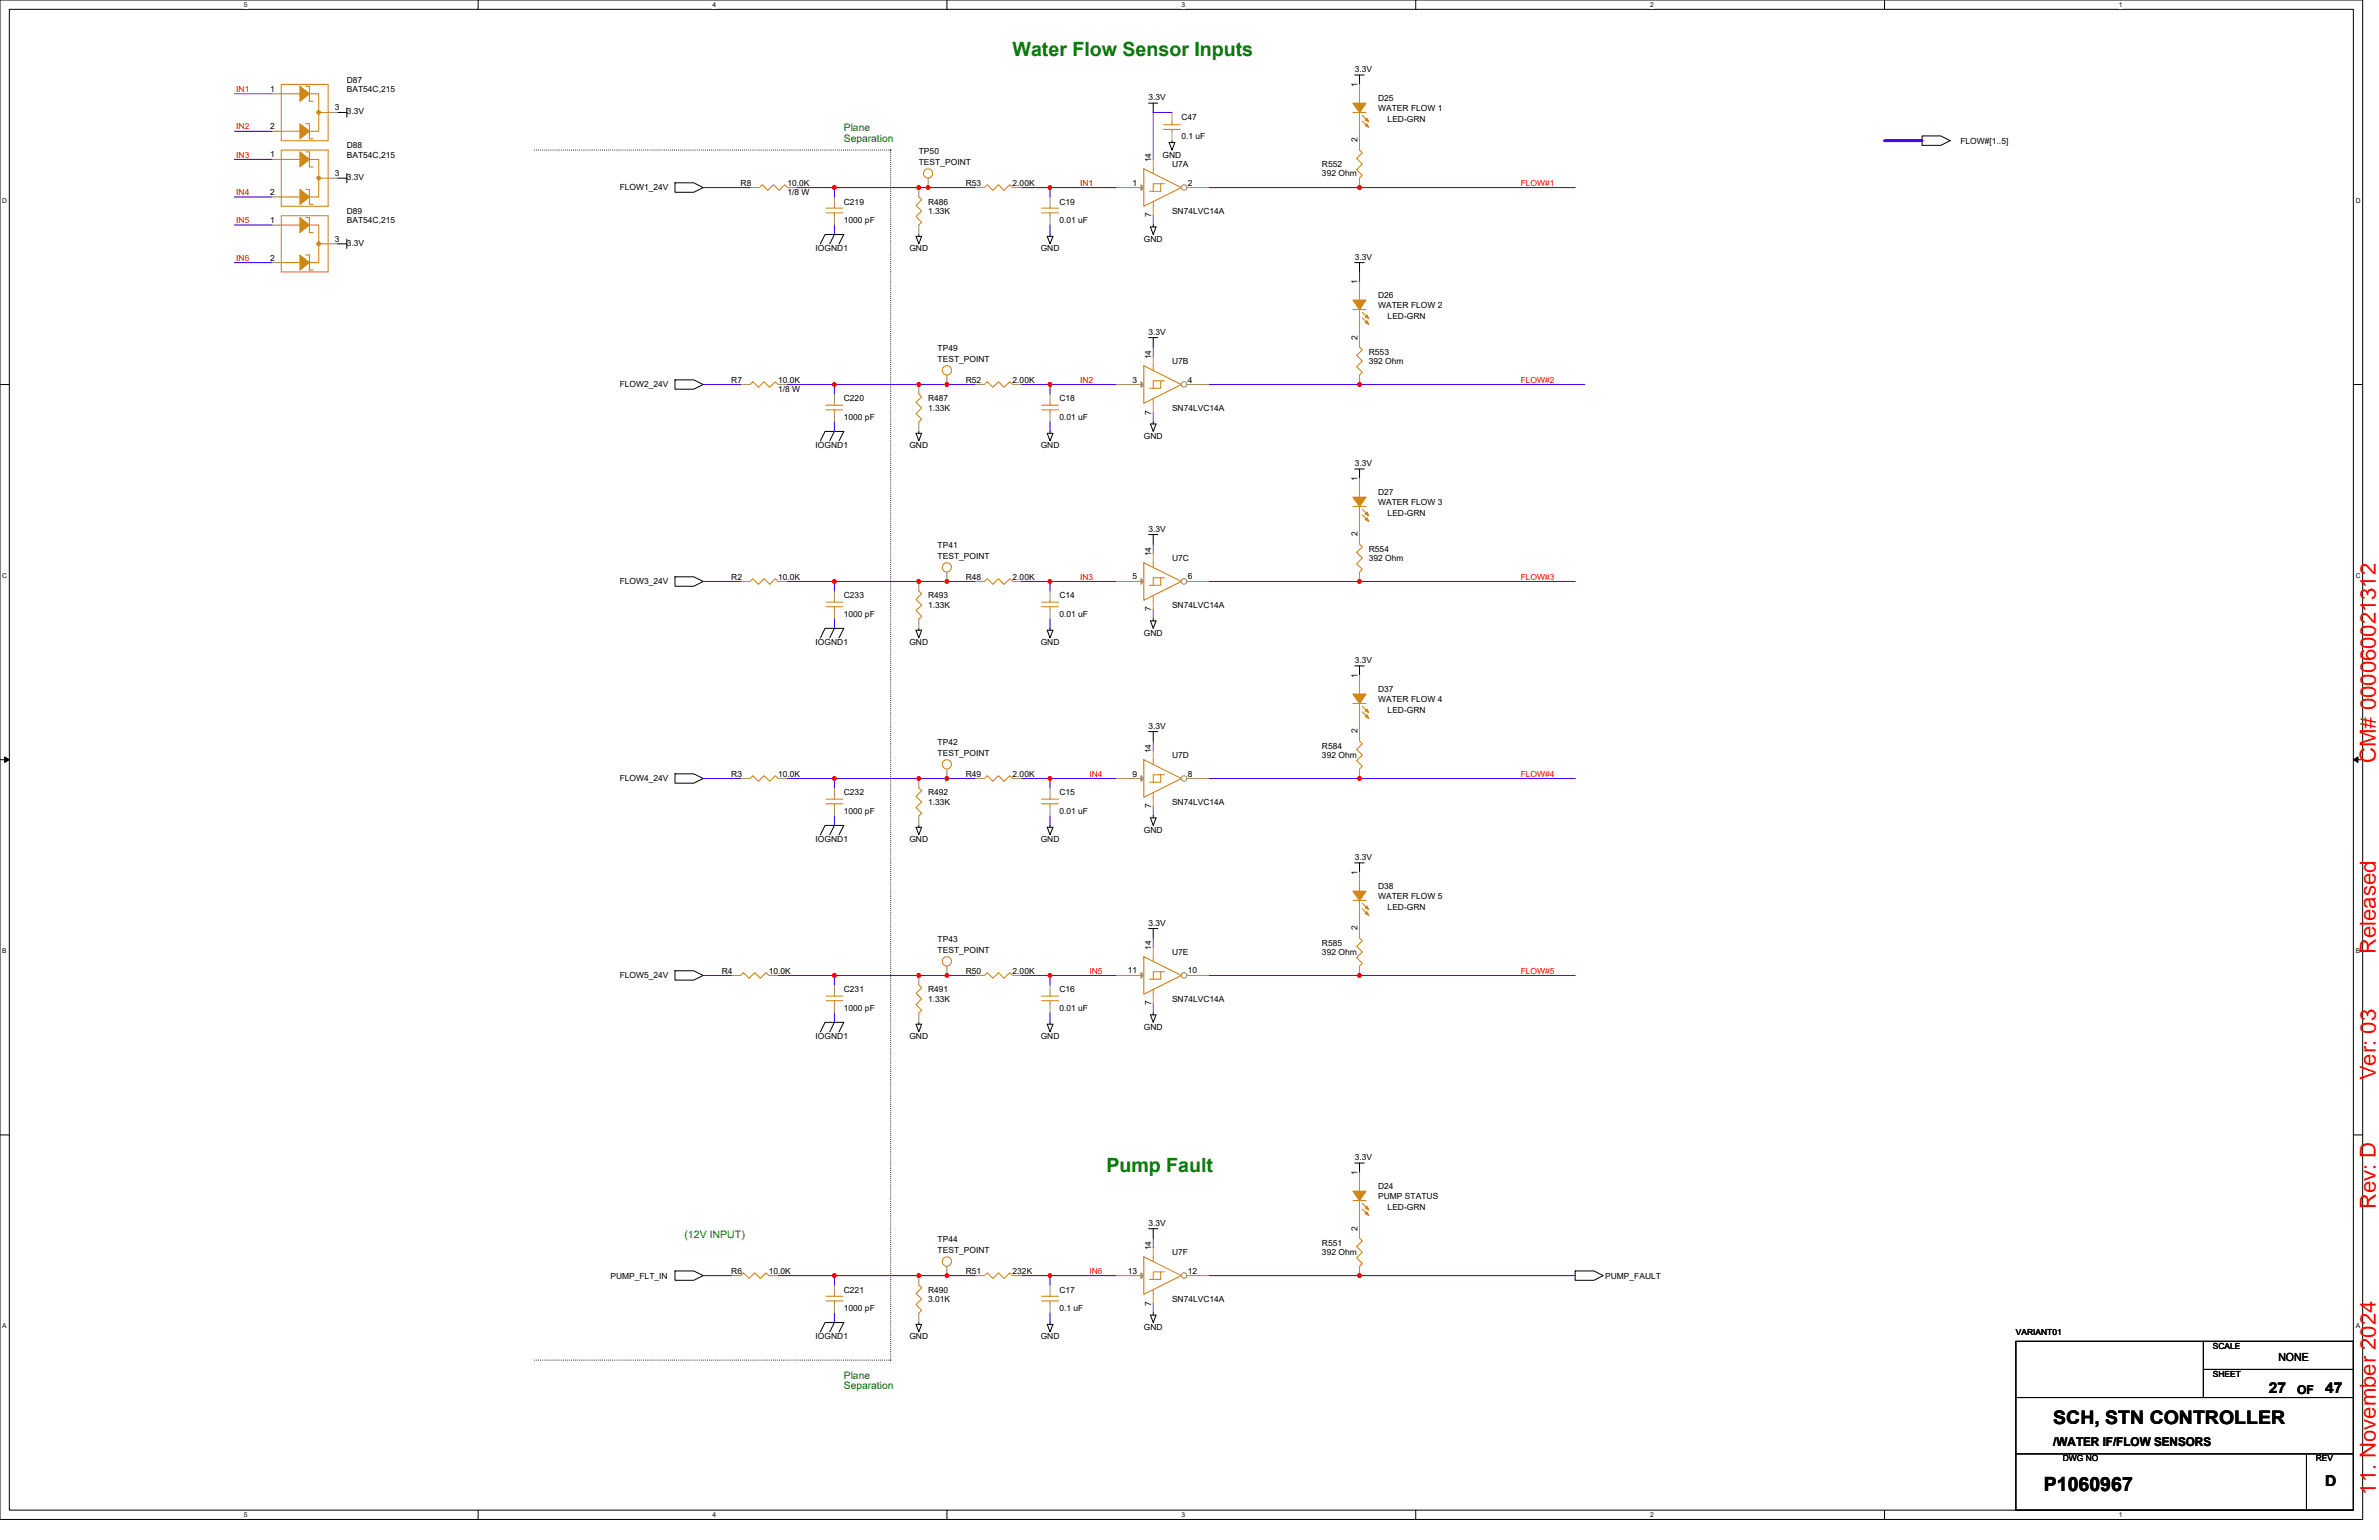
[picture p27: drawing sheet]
<svg xmlns="http://www.w3.org/2000/svg" width="432mm" height="279mm" viewBox="0 0 432 279" stroke-linecap="round" stroke-linejoin="round" font-family="sans-serif">
<defs><g id="words">
<g font-size="4" fill="#f00">
<text x="431.2" y="138.4" transform="rotate(-90 431.2 138.4)">CM# 000060021312</text>
<text x="431.2" y="173.1" transform="rotate(-90 431.2 173.1)">Released</text>
<text x="431.2" y="196" transform="rotate(-90 431.2 196)">Ver: 03</text>
<text x="431.2" y="219.3" transform="rotate(-90 431.2 219.3)">Rev: D</text>
<text x="431.2" y="271.2" transform="rotate(-90 431.2 271.2)">11. November 2024</text>
</g>
<g font-size="3.6" fill="#008000">
<text x="183.8" y="10.1">Water Flow Sensor Inputs</text>
<text x="200.8" y="212.6">Pump Fault</text>
</g>
<text font-size="3.6" x="371" y="270.5">P1060967</text>
<text font-size="3.4" x="372.7" y="258.4">SCH, STN CONTROLLER</text>
<g font-size="2.7">
<text x="411.8" y="252.7">27</text>
<text x="422" y="252.7">47</text>
<text x="422" y="269.7">D</text>
</g>
<g font-size="2.2">
<text x="416.9" y="252.9">OF</text>
<text x="372.7" y="262.4">/WATER IF/FLOW SENSORS</text>
</g>
<text font-size="2" x="413.5" y="246.9">NONE</text>
<g font-size="1.9" fill="#008000">
<text x="153.2" y="23.8">Plane</text>
<text x="153.2" y="25.7">Separation</text>
<text x="124.2" y="224.6">(12V INPUT)</text>
<text x="153.2" y="250.1">Plane</text>
<text x="153.2" y="252.1">Separation</text>
</g>
<g font-size="1.5" fill="#f00">
<text x="42.9" y="16.7">IN1</text>
<text x="42.9" y="23.5">IN2</text>
<text x="42.9" y="28.6">IN3</text>
<text x="42.9" y="35.4">IN4</text>
<text x="196" y="33.7">IN1</text>
<text x="276" y="33.7">FLOW#1</text>
<text x="42.9" y="40.5">IN5</text>
<text x="42.9" y="47.3">IN6</text>
<text x="196" y="69.4">IN2</text>
<text x="276" y="69.4">FLOW#2</text>
<text x="196" y="105.2">IN3</text>
<text x="276" y="105.2">FLOW#3</text>
<text x="197.7" y="140.9">IN4</text>
<text x="276" y="140.9">FLOW#4</text>
<text x="197.7" y="176.6">IN5</text>
<text x="276" y="176.6">FLOW#5</text>
<text x="197.7" y="231.1">IN6</text>
</g>
<g font-size="1.5">
<text x="49" y="16.7">1</text>
<text x="62.9" y="15">D87</text>
<text x="62.9" y="16.7">BAT54C,215</text>
<text x="245.9" y="13.1">3.3V</text>
<text x="246.4" y="15.8" transform="rotate(-90 246.4 15.8)">1</text>
<text x="49" y="23.5">2</text>
<text x="60.7" y="20">3</text>
<text x="62.9" y="20.8">3.3V</text>
<text x="208.5" y="18.2">3.3V</text>
<text x="214.4" y="21.8">C47</text>
<text x="250.1" y="18.4">D25</text>
<text x="250.1" y="20.1">WATER FLOW 1</text>
<text x="251.9" y="22.1">LED-GRN</text>
<text x="49" y="28.6">1</text>
<text x="62.9" y="26.9">D88</text>
<text x="62.9" y="28.6">BAT54C,215</text>
<text x="166.8" y="27.9">TP50</text>
<text x="166.8" y="30">TEST_POINT</text>
<text x="209" y="29.4" transform="rotate(-90 209 29.4)">14</text>
<text x="211" y="28.6">GND</text>
<text x="214.4" y="25.2">0.1 uF</text>
<text x="246.4" y="25.8" transform="rotate(-90 246.4 25.8)">2</text>
<text x="355.8" y="26">FLOW#[1..5]</text>
<text x="49" y="35.4">2</text>
<text x="60.7" y="32">3</text>
<text x="62.9" y="32.7">3.3V</text>
<text x="112.5" y="34.5">FLOW1_24V</text>
<text x="134.4" y="33.7">R8</text>
<text x="142.9" y="33.7">10.0K</text>
<text x="142.9" y="35.4">1/8 W</text>
<text x="175.3" y="33.7">R53</text>
<text x="183.8" y="33.7">2.00K</text>
<text x="205.6" y="33.7">1</text>
<text x="212.7" y="30.3">U7A</text>
<text x="215.6" y="33.7">2</text>
<text x="239.9" y="30.3">R552</text>
<text x="239.9" y="32">392 Ohm</text>
<text x="49" y="40.5">1</text>
<text x="62.9" y="38.8">D89</text>
<text x="62.9" y="40.5">BAT54C,215</text>
<text x="153.2" y="37.1">C219</text>
<text x="153.2" y="40.5">1000 pF</text>
<text x="168.5" y="37.1">R486</text>
<text x="168.5" y="38.8">1.33K</text>
<text x="192.3" y="37.1">C19</text>
<text x="192.3" y="40.5">0.01 uF</text>
<text x="209" y="39.5" transform="rotate(-90 209 39.5)">7</text>
<text x="212.7" y="38.8">SN74LVC14A</text>
<text x="49" y="47.3">2</text>
<text x="60.7" y="43.9">3</text>
<text x="62.9" y="44.6">3.3V</text>
<text x="148" y="45.6">IOGND1</text>
<text x="165.1" y="45.6">GND</text>
<text x="188.9" y="45.6">GND</text>
<text x="207.6" y="43.9">GND</text>
<text x="245.9" y="47.1">3.3V</text>
<text x="246.4" y="51.6" transform="rotate(-90 246.4 51.6)">1</text>
<text x="250.1" y="54.1">D26</text>
<text x="250.1" y="55.8">WATER FLOW 2</text>
<text x="251.9" y="57.9">LED-GRN</text>
<text x="170.2" y="63.6">TP49</text>
<text x="170.2" y="65.7">TEST_POINT</text>
<text x="208.5" y="60.8">3.3V</text>
<text x="209" y="65.2" transform="rotate(-90 209 65.2)">14</text>
<text x="246.4" y="61.6" transform="rotate(-90 246.4 61.6)">2</text>
<text x="248.5" y="64.3">R553</text>
<text x="112.5" y="70.3">FLOW2_24V</text>
<text x="132.7" y="69.4">R7</text>
<text x="141.2" y="69.4">10.0K</text>
<text x="141.2" y="71.1">1/8 W</text>
<text x="175.3" y="69.4">R52</text>
<text x="183.8" y="69.4">2.00K</text>
<text x="205.6" y="69.4">3</text>
<text x="212.7" y="66">U7B</text>
<text x="215.6" y="69.4">4</text>
<text x="248.5" y="66">392 Ohm</text>
<text x="153.2" y="72.8">C220</text>
<text x="153.2" y="76.2">1000 pF</text>
<text x="168.5" y="72.8">R487</text>
<text x="168.5" y="74.5">1.33K</text>
<text x="192.3" y="72.8">C18</text>
<text x="192.3" y="76.2">0.01 uF</text>
<text x="209" y="75.2" transform="rotate(-90 209 75.2)">7</text>
<text x="212.7" y="74.5">SN74LVC14A</text>
<text x="148" y="81.3">IOGND1</text>
<text x="165.1" y="81.3">GND</text>
<text x="188.9" y="81.3">GND</text>
<text x="207.6" y="79.7">GND</text>
<text x="245.9" y="84.6">3.3V</text>
<text x="246.4" y="87.3" transform="rotate(-90 246.4 87.3)">1</text>
<text x="250.1" y="89.9">D27</text>
<text x="250.1" y="91.6">WATER FLOW 3</text>
<text x="251.9" y="93.6">LED-GRN</text>
<text x="170.2" y="99.4">TP41</text>
<text x="170.2" y="101.4">TEST_POINT</text>
<text x="208.5" y="96.5">3.3V</text>
<text x="209" y="100.9" transform="rotate(-90 209 100.9)">14</text>
<text x="212.7" y="101.8">U7C</text>
<text x="246.4" y="97.3" transform="rotate(-90 246.4 97.3)">2</text>
<text x="248.5" y="100.1">R554</text>
<text x="248.5" y="101.8">392 Ohm</text>
<text x="112.5" y="106">FLOW3_24V</text>
<text x="132.7" y="105.2">R2</text>
<text x="141.2" y="105.2">10.0K</text>
<text x="175.3" y="105.2">R48</text>
<text x="183.8" y="105.2">2.00K</text>
<text x="205.6" y="105.1">5</text>
<text x="215.6" y="105.1">6</text>
<text x="153.2" y="108.6">C233</text>
<text x="153.2" y="112">1000 pF</text>
<text x="168.5" y="108.6">R493</text>
<text x="168.5" y="110.3">1.33K</text>
<text x="192.3" y="108.6">C14</text>
<text x="192.3" y="112">0.01 uF</text>
<text x="209" y="110.9" transform="rotate(-90 209 110.9)">7</text>
<text x="212.7" y="110.3">SN74LVC14A</text>
<text x="148" y="117.1">IOGND1</text>
<text x="165.1" y="117.1">GND</text>
<text x="188.9" y="117.1">GND</text>
<text x="207.6" y="115.4">GND</text>
<text x="245.9" y="120.3">3.3V</text>
<text x="246.4" y="123" transform="rotate(-90 246.4 123)">1</text>
<text x="250.1" y="125.6">D37</text>
<text x="250.1" y="127.3">WATER FLOW 4</text>
<text x="251.9" y="129.3">LED-GRN</text>
<text x="170.2" y="135.1">TP42</text>
<text x="170.2" y="137.2">TEST_POINT</text>
<text x="208.5" y="132.2">3.3V</text>
<text x="209" y="136.7" transform="rotate(-90 209 136.7)">14</text>
<text x="212.7" y="137.5">U7D</text>
<text x="239.9" y="135.8">R584</text>
<text x="239.9" y="137.5">392 Ohm</text>
<text x="246.4" y="133.1" transform="rotate(-90 246.4 133.1)">2</text>
<text x="112.5" y="141.8">FLOW4_24V</text>
<text x="132.7" y="140.9">R3</text>
<text x="141.2" y="140.9">10.0K</text>
<text x="175.3" y="140.9">R49</text>
<text x="183.8" y="140.9">2.00K</text>
<text x="205.6" y="140.9">9</text>
<text x="215.6" y="140.9">8</text>
<text x="153.2" y="144.3">C232</text>
<text x="153.2" y="147.7">1000 pF</text>
<text x="168.5" y="144.3">R492</text>
<text x="168.5" y="146">1.33K</text>
<text x="192.3" y="144.3">C15</text>
<text x="192.3" y="147.7">0.01 uF</text>
<text x="209" y="146.7" transform="rotate(-90 209 146.7)">7</text>
<text x="212.7" y="146">SN74LVC14A</text>
<text x="148" y="152.8">IOGND1</text>
<text x="165.1" y="152.8">GND</text>
<text x="188.9" y="152.8">GND</text>
<text x="207.6" y="151.1">GND</text>
<text x="245.9" y="156.1">3.3V</text>
<text x="246.4" y="158.8" transform="rotate(-90 246.4 158.8)">1</text>
<text x="250.1" y="161.3">D38</text>
<text x="208.5" y="168">3.3V</text>
<text x="250.1" y="163">WATER FLOW 5</text>
<text x="251.9" y="165.1">LED-GRN</text>
<text x="170.2" y="170.9">TP43</text>
<text x="170.2" y="172.9">TEST_POINT</text>
<text x="209" y="172.4" transform="rotate(-90 209 172.4)">14</text>
<text x="212.7" y="173.2">U7E</text>
<text x="239.9" y="171.6">R585</text>
<text x="239.9" y="173.2">392 Ohm</text>
<text x="246.4" y="168.8" transform="rotate(-90 246.4 168.8)">2</text>
<text x="112.5" y="177.5">FLOW5_24V</text>
<text x="131" y="176.7">R4</text>
<text x="139.5" y="176.7">10.0K</text>
<text x="175.3" y="176.7">R50</text>
<text x="183.8" y="176.7">2.00K</text>
<text x="204.7" y="176.6">11</text>
<text x="215.6" y="176.6">10</text>
<text x="153.2" y="180.1">C231</text>
<text x="153.2" y="183.5">1000 pF</text>
<text x="168.5" y="180.1">R491</text>
<text x="168.5" y="181.8">1.33K</text>
<text x="192.3" y="180.1">C16</text>
<text x="192.3" y="183.5">0.01 uF</text>
<text x="209" y="182.4" transform="rotate(-90 209 182.4)">7</text>
<text x="212.7" y="181.8">SN74LVC14A</text>
<text x="148" y="188.6">IOGND1</text>
<text x="165.1" y="188.6">GND</text>
<text x="188.9" y="188.6">GND</text>
<text x="207.6" y="186.9">GND</text>
<text x="245.9" y="210.5">3.3V</text>
<text x="246.4" y="213.2" transform="rotate(-90 246.4 213.2)">1</text>
<text x="250.1" y="215.8">D24</text>
<text x="250.1" y="217.5">PUMP STATUS</text>
<text x="251.9" y="219.5">LED-GRN</text>
<text x="170.2" y="225.3">TP44</text>
<text x="170.2" y="227.4">TEST_POINT</text>
<text x="208.5" y="222.4">3.3V</text>
<text x="209" y="226.8" transform="rotate(-90 209 226.8)">14</text>
<text x="212.7" y="227.7">U7F</text>
<text x="239.9" y="226">R551</text>
<text x="239.9" y="227.7">392 Ohm</text>
<text x="246.4" y="223.3" transform="rotate(-90 246.4 223.3)">2</text>
<text x="110.8" y="232">PUMP_FLT_IN</text>
<text x="132.7" y="231.1">R6</text>
<text x="139.5" y="231.1">10.0K</text>
<text x="175.3" y="231.1">R51</text>
<text x="183.8" y="231.1">232K</text>
<text x="204.7" y="231.1">13</text>
<text x="215.6" y="231.1">12</text>
<text x="291.3" y="232">PUMP_FAULT</text>
<text x="153.2" y="234.5">C221</text>
<text x="153.2" y="237.9">1000 pF</text>
<text x="168.5" y="234.5">R490</text>
<text x="168.5" y="236.2">3.01K</text>
<text x="192.3" y="234.5">C17</text>
<text x="192.3" y="237.9">0.1 uF</text>
<text x="209" y="236.9" transform="rotate(-90 209 236.9)">7</text>
<text x="212.7" y="236.2">SN74LVC14A</text>
<text x="148" y="243">IOGND1</text>
<text x="165.1" y="243">GND</text>
<text x="188.9" y="243">GND</text>
<text x="207.6" y="241.3">GND</text>
<text x="365.9" y="242.2">VARIANT01</text>
<text x="401.6" y="244.7">SCALE</text>
<text x="401.6" y="249.8">SHEET</text>
<text x="374.4" y="265.2">DWG NO</text>
<text x="420.3" y="265.2">REV</text>
</g>
<g font-size="1.2">
<text x="44.2" y="1.2">5</text>
<text x="129.3" y="1.2">4</text>
<text x="214.4" y="1.2">3</text>
<text x="299.5" y="1.2">2</text>
<text x="384.6" y="1.2">1</text>
<text x=".4" y="36.8">D</text>
<text x="427.6" y="36.8">D</text>
<text x=".4" y="104.9">C</text>
<text x="427.6" y="104.9">C</text>
<text x=".4" y="173">B</text>
<text x="427.6" y="173">B</text>
<text x=".4" y="241">A</text>
<text x="427.6" y="241">A</text>
<text x="44.2" y="275.2">5</text>
<text x="129.3" y="275.2">4</text>
<text x="214.4" y="275.2">3</text>
<text x="299.5" y="275.2">2</text>
<text x="384.6" y="275.2">1</text>
</g>
</g></defs>
<path d="M0 0h428.8v275.7h-428.8zM1.7 1.7h425.4v272.3h-425.4z" fill="none" stroke="#000" stroke-width=".18"/>
<g fill="#fff">
<path d="M44.2 .2h.7v1.3h-.7z"/>
<path d="M44.2 274.2h.7v1.3h-.7z"/>
</g>
<path d="M86.8 0v1.7M86.8 274v1.7" fill="none" stroke="#000" stroke-width=".18"/>
<g fill="#fff">
<path d="M129.3 .2h.7v1.3h-.7z"/>
<path d="M129.3 274.2h.7v1.3h-.7z"/>
</g>
<path d="M171.9 0v1.7M171.9 274v1.7" fill="none" stroke="#000" stroke-width=".18"/>
<g fill="#fff">
<path d="M214.4 .2h.7v1.3h-.7z"/>
<path d="M214.4 274.2h.7v1.3h-.7z"/>
</g>
<path d="M257 0v1.7M257 274v1.7" fill="none" stroke="#000" stroke-width=".18"/>
<g fill="#fff">
<path d="M299.5 .2h.7v1.3h-.7z"/>
<path d="M299.5 274.2h.7v1.3h-.7z"/>
</g>
<path d="M342.1 0v1.7M342.1 274v1.7" fill="none" stroke="#000" stroke-width=".18"/>
<g fill="#fff">
<path d="M384.6 .2h.7v1.3h-.7z"/>
<path d="M384.6 274.2h.7v1.3h-.7z"/>
<path d="M.4 35.7h.9v1.4h-.9z"/>
<path d="M427.6 35.7h.8v1.4h-.8z"/>
<path d="M.4 103.8h.9v1.3h-.9z"/>
<path d="M427.6 103.8h.8v1.3h-.8z"/>
</g>
<path d="M0 69.8h1.7M427.1 69.8h1.7" fill="none" stroke="#000" stroke-width=".18"/>
<g fill="#fff">
<path d="M.4 171.9h.8v1.3h-.8z"/>
<path d="M427.6 171.9h.7v1.3h-.7z"/>
</g>
<path d="M0 137.8h1.7M427.1 137.8h1.7" fill="none" stroke="#000" stroke-width=".18"/>
<path d="M.8 137.3l.9 .5-.9 .5zM427.1 137.8l.9-.5v1z" fill="#000" stroke="#000" stroke-width=".18"/>
<g fill="#fff">
<path d="M.4 239.9h.8v1.4h-.8z"/>
<path d="M427.6 239.9h.7v1.4h-.7z"/>
</g>
<g fill="none" stroke="#000" stroke-width=".18">
<path d="M62.9 19.6v1.7M208.5 18.7h1.7M209.3 18.7v1.7M245.9 13.6h1.7M246.8 13.6v1.7M61.3 20.4h1.6M61.3 32.3h1.6M62.9 31.5v1.7M122.5 33.2h3.4l1.7 .8-1.7 .9h-3.4zM212.2 25.9h1l-.5 1.3zM212.7 25.5v.4M348.9 24.7h3.4l1.7 .8-1.7 .9h-3.4z"/>
<path d="M61.3 44.2h1.6M62.9 43.4v1.7M148.9 44.2l.9-1.7h3.4l-.9 1.7M151.4 42.5l-.8 1.7M166.3 42.9h1l-.5 1.3zM166.8 42.5v.4M190.1 42.9h1l-.5 1.3zM190.6 42.5v.4M208.8 41.2h1l-.5 1.3zM209.3 40.8v.4M245.9 47.6h1.7M246.8 47.6v1.7"/>
<path d="M122.5 68.9h3.4l1.7 .9-1.7 .8h-3.4zM148.9 80l.9-1.7h3.4l-.9 1.7M151.4 78.3l-.8 1.7M166.3 78.6h1l-.5 1.4zM166.8 78.3v.3M190.1 78.6h1l-.5 1.4zM190.6 78.3v.3M208.5 61.3h1.7M208.8 76.9h1l-.5 1.4zM209.3 76.6v.3M209.3 61.3v1.6M208.5 97h1.7"/>
<path d="M209.3 97v1.7M245.9 85.1h1.7M246.8 85.1v1.7M122.5 104.6h3.4l1.7 .9-1.7 .9h-3.4zM148.9 115.7l.9-1.7h3.4l-.9 1.7M151.4 114l-.8 1.7M166.3 114.3h1l-.5 1.4zM166.8 114v.3M190.1 114.3h1l-.5 1.4zM190.6 114v.3M208.8 112.6h1l-.5 1.4zM209.3 112.3v.3"/>
<path d="M208.5 132.7h1.7M209.3 132.7v1.7M245.9 120.8h1.7M246.8 120.8v1.7M122.5 140.4h3.4l1.7 .8-1.7 .9h-3.4zM148.9 151.4l.9-1.6h3.4l-.9 1.6M151.4 149.8l-.8 1.6M166.3 150.1h1l-.5 1.3zM166.8 149.8v.3M190.1 150.1h1l-.5 1.3zM190.6 149.8v.3M208.8 148.4h1l-.5 1.4z"/>
<path d="M209.3 148v.4M245.9 156.5h1.7M246.8 156.5v1.8M122.5 176.1h3.4l1.7 .9-1.7 .8h-3.4zM208.5 168.5h1.7M209.3 168.5v1.7M148.9 187.2l.9-1.7h3.4l-.9 1.7M151.4 185.5l-.8 1.7M166.3 185.8h1l-.5 1.4zM166.8 185.5v.3M190.1 185.8h1l-.5 1.4zM190.6 185.5v.3"/>
<path d="M208.8 184.1h1l-.5 1.4zM209.3 183.8v.3M0 205.9h1.7M245.9 211h1.7M246.8 211v1.7M427.1 205.9h1.7M122.5 230.6h3.4l1.7 .8-1.7 .9h-3.4zM151.4 239.9l-.8 1.7M166.8 239.9v.4M190.6 239.9v.4M208.5 222.9h1.7M208.8 238.6h1l-.5 1.3z"/>
<path d="M209.3 238.3v.3M209.3 222.9v1.7M285.9 230.6h3.4l1.7 .8-1.7 .9h-3.4zM148.9 241.6l.9-1.7h3.4l-.9 1.7M166.3 240.3h1l-.5 1.3zM190.1 240.3h1l-.5 1.3zM365.9 253.6h61.2M365.9 243.4h61.2v30.6h-61.2zM399.9 243.4v10.2M399.9 248.5h27.2M365.9 263.8h61.2M418.6 263.8v10.2"/>
</g>
<path d="M97 27.2h64.7M161.7 27.2h.1M97 246.8h64.7M161.7 246.8h.1M161.7 246.8v-219.6" fill="none" stroke="#000" stroke-width=".18" stroke-dasharray="0 .3"/>
<g fill="none" stroke="#cc8006" stroke-width=".18">
<path d="M178.7 34l.5-.5 1 1 1-1 1 1 1.1-1 .5 .5M189.1 74.4h3M189.1 73.5h3M190.6 73.2v.3M190.6 74.4v.5M189.1 145.8h3M189.1 145h3M190.6 144.7v.3M190.6 145.8v.5M207.6 173.6l6.8 3.4-6.8 3.4zM209.3 173.6v.8M209.3 179.5v.9"/>
<path d="M210.7 176.3v1.4h-2.1M211.3 176.3h-2v1.4M246.8 224.6l.5 .5-1.1 1.1 1.1 1-1.1 1 1.1 1-.5 .5"/>
<circle cx="171.9" cy="174.4" r=".84"/>
</g>
<path d="M177 34h1.7M183.8 34h1.7M190.6 71.5v1.7M190.6 74.9v1.7M190.6 142.9v1.8M190.6 146.3v1.7M171.9 175.3v1.7M202.5 177h5.1M246.8 229.7v1.7M246.8 222.9v1.7" fill="none" stroke="#a84" stroke-width=".18"/>
<path d="M207.1 176.5l.5 .5-.5 .5z" fill="#a84" stroke="#a84" stroke-width=".18"/>
<circle cx="214.9" cy="177" r=".5" fill="#fff" stroke="#a84" stroke-width=".18"/>
<g fill="none" stroke="#a84" stroke-width=".18">
<path d="M49.3 17h1.8M246.8 15.3v1.7M49.3 23.8h1.8M59.6 20.4h1.7M136.1 34h1.7M142.9 34h1.8M246.8 23.8v1.7M177 69.8h1.7M183.8 69.8h1.7M246.8 68.1v1.7M246.8 61.3v1.6M246.8 86.8v1.7"/>
<path d="M246.8 95.3v1.7M151.4 107.2v1.7M151.4 110.6v1.7M166.8 105.5v1.7M166.8 112.3v1.7M202.5 105.5h5.1M171.9 139.5v1.7M246.8 139.5v1.7M246.8 132.7v1.7M166.8 177v1.7M177 177h1.7M183.8 177h1.7"/>
<path d="M209.3 171.9v1.7M215.4 177h4.1M166.8 183.8v1.7M209.3 180.4v1.7M246.8 212.7v1.7M151.4 233.1v1.7M151.4 236.5v1.8M166.8 231.4v1.7M166.8 238.3v1.6M190.6 233.1v1.7M190.6 236.5v1.8M246.8 221.2v1.7"/>
</g>
<g fill="none" stroke="#cc8006" stroke-width=".18">
<path d="M51.1 15.3h8.5v10.2h-8.5zM51.1 17h3.3M55.5 15.6h.7v2.8h.6M56.2 17h1.6v6.8h-1.6M246.8 17v1.7M51.1 23.8h3.3M55.5 22.5h.7v2.7h.6M57.8 20.4h1.8M137.8 34l.5-.5 1.1 1 1-1 1 1 1-1 .5 .5M245.6 20.4h2.3M246.8 20.4v3.4M247.3 20.9l1 1"/>
<path d="M247.3 21.9l1 1.1M178.7 69.8l.5-.5 1 1 1-1 1 1 1.1-1 .5 .5M246.8 62.9l.5 .6-1.1 1 1.1 1-1.1 1 1.1 1-.5 .6M245.6 91.9h2.3M246.8 88.5v1.7M246.8 91.9v3.4M247.3 92.4l1 1M247.3 93.4l1 1M149.9 110.1h3.1M149.9 109.2h3.1M151.4 108.9v.3M151.4 110.1v.5"/>
<path d="M166.8 107.2l.5 .5-1 1 1 1-1 1.1 1 1-.5 .5M207.6 102.1l6.8 3.4-6.8 3.4zM209.3 102.1v.9M209.3 108.1v.8M210.7 104.8v1.4h-2.1M211.3 104.8h-2v1.4M246.8 134.4l.5 .5-1.1 1.1 1.1 1-1.1 1 1.1 1-.5 .5M166.8 178.7l.5 .5-1 1 1 1-1 1 1 1.1-.5 .5M178.7 177l.5-.5 1 1 1-1 1 1 1.1-1 .5 .5M245.6 217.8h2.3M246.8 214.4v1.7M246.8 217.8v3.4"/>
<path d="M247.3 218.3l1 1.1M247.3 219.4l1 1M149.9 236h3.1M149.9 235.2h3.1M151.4 234.8v.4M151.4 236v.5M166.8 233.1l.5 .6-1 1 1 1-1 1 1 1-.5 .6M189.1 236h3M189.1 235.2h3M190.6 234.8v.4M190.6 236v.5"/>
<circle cx="171.9" cy="138.7" r=".84"/>
</g>
<g fill="#cc8006" stroke="#cc8006" stroke-width=".18">
<path d="M245.6 90.2h2.3l-1.1 1.7z"/>
<path d="M248.1 93.9l.4 .7-.7-.3z"/>
<path d="M248.1 92.9l.4 .7-.7-.3z"/>
<path d="M245.6 216.1h2.3l-1.1 1.7z"/>
<path d="M248.1 219.9l.4 .6-.7-.3z"/>
<path d="M248.1 218.8l.4 .7-.7-.3z"/>
<path d="M245.6 18.7h2.3l-1.1 1.7z"/>
<path d="M248.1 22.5l.4 .6-.7-.3z"/>
<path d="M248.1 21.4l.4 .7-.7-.3z"/>
<path d="M54.4 15.6l1.8 1.4-1.8 1.4z"/>
<path d="M54.4 22.5l1.8 1.3-1.8 1.4z"/>
<circle cx="57.8" cy="20.4" r=".33"/>
</g>
<path d="M207.1 105l.5 .5-.5 .5z" fill="#a84" stroke="#a84" stroke-width=".18"/>
<circle cx="214.9" cy="105.5" r=".5" fill="#fff" stroke="#a84" stroke-width=".18"/>
<path d="M202.5 34h5.1M209.3 108.9v1.7M209.3 100.4v1.7M215.4 105.5h4.1M246.8 122.5v1.7M246.8 131v1.7" fill="none" stroke="#a84" stroke-width=".18"/>
<path d="M207.6 30.6l6.8 3.4-6.8 3.4zM209.3 30.6v.9M209.3 36.6v.8M210.7 33.3v1.4h-2.1M211.3 33.3h-2v1.4M245.6 127.6h2.3M246.8 124.2v1.7M246.8 127.6v3.4M247.3 128.1l1 1.1M247.3 129.2l1 1" fill="none" stroke="#cc8006" stroke-width=".18"/>
<g fill="#cc8006" stroke="#cc8006" stroke-width=".18">
<path d="M245.6 125.9h2.3l-1.1 1.7z"/>
<path d="M248.1 129.7l.4 .6-.7-.3z"/>
<path d="M248.1 128.7l.4 .6-.7-.3z"/>
</g>
<path d="M207.1 33.5l.5 .5-.5 .5z" fill="#a84" stroke="#a84" stroke-width=".18"/>
<circle cx="214.9" cy="34" r=".5" fill="#fff" stroke="#a84" stroke-width=".18"/>
<g fill="none" stroke="#a84" stroke-width=".18">
<path d="M151.4 35.7v1.7M151.4 39.1v1.7M168.5 32.3v1.7M190.6 35.7v1.7M190.6 39.1v1.7M209.3 37.4v1.7M209.3 28.9v1.7M215.4 34h4.1M166.8 69.8v1.7M166.8 76.6v1.7M171.9 68.1v1.7M134.4 105.5h1.7"/>
<path d="M141.2 105.5h1.7M134.4 141.2h1.7M141.2 141.2h1.7M151.4 142.9v1.8M151.4 146.3v1.7M246.8 158.3v1.7M132.7 177h1.7M139.5 177h1.7M246.8 175.3v1.7M246.8 166.8v3.4M171.9 229.7v1.7M177 231.4h1.7"/>
<path d="M183.8 231.4h1.7M202.5 231.4h5.1"/>
</g>
<g fill="none" stroke="#cc8006" stroke-width=".18">
<path d="M149.9 38.6h3.1M149.9 37.8h3.1M151.4 37.4v.4M151.4 38.6v.5M189.1 38.6h3M189.1 37.8h3M190.6 37.4v.4M190.6 38.6v.5M166.8 71.5l.5 .5-1 1 1 1-1 1 1 1.1-.5 .5M136.1 105.5l.6-.5 1 1 1-1 1 1 1-1 .5 .5M136.1 141.2l.6-.5 1 1.1 1-1.1 1 1.1 1-1.1 .5 .5M149.9 145.8h3.1"/>
<path d="M149.9 145h3.1M151.4 144.7v.3M151.4 145.8v.5M246.8 160v1.7M134.4 177l.5-.5 1.1 1 1-1 1 1 1-1 .5 .5M245.6 163.4h2.3M246.8 170.2l.5 .5-1.1 1 1.1 1-1.1 1 1.1 1.1-.5 .5M246.8 163.4v3.4M247.3 163.9l1 1M247.3 164.9l1 1M178.7 231.4l.5-.5 1 1 1-1 1 1 1.1-1 .5 .5M207.6 228l6.8 3.4-6.8 3.4z"/>
<path d="M209.3 228v.9M209.3 234v.8M210.7 230.8v1.3h-2.1M211.3 230.8h-2v1.3"/>
<circle cx="168.5" cy="31.5" r=".84"/>
<circle cx="171.9" cy="67.2" r=".84"/>
<circle cx="171.9" cy="228.9" r=".84"/>
</g>
<g fill="#cc8006" stroke="#cc8006" stroke-width=".18">
<path d="M245.6 161.7h2.3l-1.1 1.7z"/>
<path d="M248.1 165.4l.4 .7-.7-.3z"/>
<path d="M248.1 164.4l.4 .7-.7-.4z"/>
</g>
<path d="M207.1 230.9l.5 .5-.5 .5z" fill="#a84" stroke="#a84" stroke-width=".18"/>
<circle cx="214.9" cy="231.4" r=".5" fill="#fff" stroke="#a84" stroke-width=".18"/>
<path d="M202.5 141.2h5.1M209.3 234.8v1.7M209.3 226.3v1.7M215.4 231.4h4.1" fill="none" stroke="#a84" stroke-width=".18"/>
<path d="M207.6 137.8l6.8 3.4-6.8 3.5zM209.3 137.8v.9M209.3 143.8v.9M210.7 140.6v1.3h-2.1M211.3 140.6h-2v1.3" fill="none" stroke="#cc8006" stroke-width=".18"/>
<path d="M207.1 140.7l.5 .5-.5 .6z" fill="#a84" stroke="#a84" stroke-width=".18"/>
<circle cx="214.9" cy="141.2" r=".5" fill="#fff" stroke="#a84" stroke-width=".18"/>
<g fill="none" stroke="#a84" stroke-width=".18">
<path d="M49.3 28.9h1.8M49.3 35.7h1.8M59.6 32.3h1.7M49.3 40.8h1.8M49.3 47.6h1.8M59.6 44.2h1.7M246.8 51.1v1.6M246.8 59.6v1.7M134.4 69.8h1.7M141.2 69.8h1.7M151.4 71.5v1.7M151.4 74.9v1.7"/>
<path d="M202.5 69.8h5.1M171.9 103.8v1.7M190.6 107.2v1.7M190.6 110.6v1.7M209.3 136.1v1.7M177 141.2h1.7M183.8 141.2h1.7M209.3 144.7v1.6M215.4 141.2h4.1M190.6 178.7v1.7M190.6 182.1v1.7M132.7 231.4h1.7"/>
<path d="M139.5 231.4h1.7"/>
</g>
<g fill="none" stroke="#cc8006" stroke-width=".18">
<path d="M51.1 27.2h8.5v10.2h-8.5zM51.1 39.1h8.5v10.2h-8.5zM51.1 35.7h3.3M51.1 28.9h3.3M55.5 27.6h.7v2.7h.6M55.5 34.4h.7v2.7h.6M55.5 39.5h.7v2.7h.6M56.2 28.9h1.6v6.8h-1.6M57.8 32.3h1.8M51.1 47.6h3.3M51.1 40.8h3.3M55.5 46.3h.7v2.7h.6"/>
<path d="M56.2 40.8h1.6v6.8h-1.6M57.8 44.2h1.8M245.6 56.2h2.3M246.8 52.7v1.7M246.8 56.2v3.4M247.3 56.7l1 1M247.3 57.7l1 1M136.1 69.8l.6-.5 1 1 1-1 1 1 1-1 .5 .5M149.9 74.4h3.1M149.9 73.5h3.1M151.4 73.2v.3M151.4 74.4v.5"/>
<path d="M207.6 66.4l6.8 3.4-6.8 3.4zM209.3 66.4v.8M209.3 72.3v.9M210.7 69.1v1.3h-2.1M211.3 69.1h-2v1.3M189.1 110.1h3M189.1 109.2h3M190.6 108.9v.3M190.6 110.1v.5M178.7 141.2l.5-.5 1 1.1 1-1.1 1 1.1 1.1-1.1 .5 .5M189.1 181.6h3M189.1 180.7h3"/>
<path d="M190.6 180.4v.3M190.6 181.6v.5M134.4 231.4l.5-.5 1.1 1 1-1 1 1 1-1 .5 .5"/>
<circle cx="171.9" cy="102.9" r=".84"/>
</g>
<g fill="#cc8006" stroke="#cc8006" stroke-width=".18">
<path d="M245.6 54.4h2.3l-1.1 1.8z"/>
<path d="M248.1 58.2l.4 .7-.7-.4z"/>
<path d="M248.1 57.2l.4 .6-.7-.3z"/>
<path d="M54.4 27.6l1.8 1.3-1.8 1.4z"/>
<path d="M54.4 34.4l1.8 1.3-1.8 1.4z"/>
<path d="M54.4 39.5l1.8 1.3-1.8 1.4z"/>
<path d="M54.4 46.3l1.8 1.3-1.8 1.4z"/>
<circle cx="57.8" cy="32.3" r=".33"/>
<circle cx="57.8" cy="44.2" r=".33"/>
</g>
<path d="M207.1 69.3l.5 .5-.5 .5z" fill="#a84" stroke="#a84" stroke-width=".18"/>
<circle cx="214.9" cy="69.8" r=".5" fill="#fff" stroke="#a84" stroke-width=".18"/>
<g fill="none" stroke="#a84" stroke-width=".18">
<path d="M166.8 34v1.7M212.7 23.8v1.7M212.7 20.4v1.7M246.8 32.3v1.7M246.8 25.5v1.7M166.8 40.8v1.7M209.3 73.2v1.7M209.3 64.7v1.7M215.4 69.8h4.1M246.8 97v1.7M177 105.5h1.7M183.8 105.5h1.7"/>
<path d="M246.8 103.8v1.7M166.8 141.2v1.7M166.8 148v1.8M151.4 178.7v1.7M151.4 182.1v1.7"/>
</g>
<g fill="none" stroke="#cc8006" stroke-width=".18">
<path d="M166.8 35.7l.5 .5-1 1.1 1 1-1 1 1 1-.5 .5M211.2 22.6h3M211.2 23.5h3M212.7 23.5v.3M212.7 22.1v.5M246.8 27.2l.5 .5-1.1 1 1.1 1.1-1.1 1 1.1 1-.5 .5M246.8 98.7l.5 .5-1.1 1 1.1 1-1.1 1.1 1.1 1-.5 .5M178.7 105.5l.5-.5 1 1 1-1 1 1 1.1-1 .5 .5M166.8 142.9l.5 .5-1 1.1 1 1-1 1 1 1-.5 .5M149.9 181.6h3.1M149.9 180.7h3.1M151.4 180.4v.3"/>
<path d="M151.4 181.6v.5"/>
</g>
<g fill="none" stroke="#4200ff" stroke-width=".18">
<path d="M42.5 17h6.8M42.5 23.8h6.8M42.5 28.9h6.8M42.5 35.7h6.8M127.6 34h8.5M144.7 34h6.7v1.7M151.4 34h25.6M185.5 34h5.1v1.7M190.6 34h11.9M209.3 39.1v1.7M212.7 20.4h-3.4v8.5M219.5 34h66.4"/>
<path d="M42.5 47.6h6.8M42.5 40.8h6.8M151.4 40.8v1.7M190.6 40.8v1.7M246.8 49.3v1.8M127.6 69.8h6.8M142.9 69.8h8.5M151.4 76.6v1.7M151.4 69.8v1.7M151.4 69.8h25.6M185.5 69.8h5.1M190.6 76.6v1.7"/>
<path d="M190.6 69.8v1.7M190.6 69.8h11.9M209.3 62.9v1.8M209.3 74.9v1.7M219.5 69.8h68.1M209.3 98.7v1.7M127.6 105.5h6.8M142.9 105.5h8.5v1.7M151.4 112.3v1.7M151.4 105.5h25.6M185.5 105.5h5.1v1.7M190.6 112.3v1.7"/>
<path d="M190.6 105.5h11.9M209.3 110.6v1.7M219.5 105.5h66.4M209.3 134.4v1.7M127.6 141.2h6.8M142.9 141.2h8.5v1.7M151.4 148v1.8M151.4 141.2h25.6M185.5 141.2h5.1v1.7M190.6 148v1.8M190.6 141.2h11.9M209.3 146.3v1.7"/>
<path d="M219.5 141.2h66.4M127.6 177h5.1M141.2 177h10.2M151.4 177v1.7M151.4 177h25.6M185.5 177h5.1M190.6 177v1.7M190.6 177h11.9M209.3 170.2v1.7M219.5 177h66.4M151.4 183.8v1.7M190.6 183.8v1.7"/>
<path d="M209.3 182.1v1.7M127.6 231.4h5.1M141.2 231.4h10.2M151.4 231.4v1.7M151.4 238.3v1.6M151.4 231.4h25.6M185.5 231.4h5.1v1.7M190.6 238.3v1.6M190.6 231.4h11.9M209.3 236.5v1.8M209.3 224.6v1.7M219.5 231.4h66.4"/>
</g>
<g fill="#f00" stroke="#f00" stroke-width=".18">
<circle cx="246.7" cy="105.5" r=".33"/>
<circle cx="166.8" cy="141.2" r=".33"/>
<circle cx="151.4" cy="141.2" r=".33"/>
<circle cx="171.9" cy="141.2" r=".33"/>
<circle cx="190.6" cy="141.2" r=".33"/>
<circle cx="166.8" cy="34" r=".33"/>
<circle cx="151.4" cy="34" r=".33"/>
<circle cx="168.5" cy="34" r=".33"/>
<circle cx="190.6" cy="34" r=".33"/>
<circle cx="166.8" cy="69.8" r=".33"/>
<circle cx="190.6" cy="69.8" r=".33"/>
<circle cx="190.6" cy="105.5" r=".33"/>
<circle cx="190.6" cy="177" r=".33"/>
<circle cx="246.7" cy="177" r=".33"/>
<circle cx="171.9" cy="177" r=".33"/>
<circle cx="151.4" cy="69.8" r=".33"/>
<circle cx="166.8" cy="177" r=".33"/>
<circle cx="151.4" cy="177" r=".33"/>
<circle cx="246.7" cy="141.2" r=".33"/>
<circle cx="246.7" cy="34" r=".33"/>
<circle cx="246.7" cy="69.8" r=".33"/>
<circle cx="166.8" cy="105.5" r=".33"/>
<circle cx="151.4" cy="105.5" r=".33"/>
<circle cx="190.6" cy="231.4" r=".33"/>
<circle cx="166.8" cy="231.4" r=".33"/>
<circle cx="151.4" cy="231.4" r=".33"/>
<circle cx="171.9" cy="231.4" r=".33"/>
<circle cx="246.7" cy="231.4" r=".33"/>
<circle cx="171.9" cy="105.5" r=".33"/>
<circle cx="171.9" cy="69.8" r=".33"/>
</g>
<path d="M342.1 25.5h6.8" fill="none" stroke="#00f" stroke-width=".51"/>
<use href="#words"/>
</svg>
